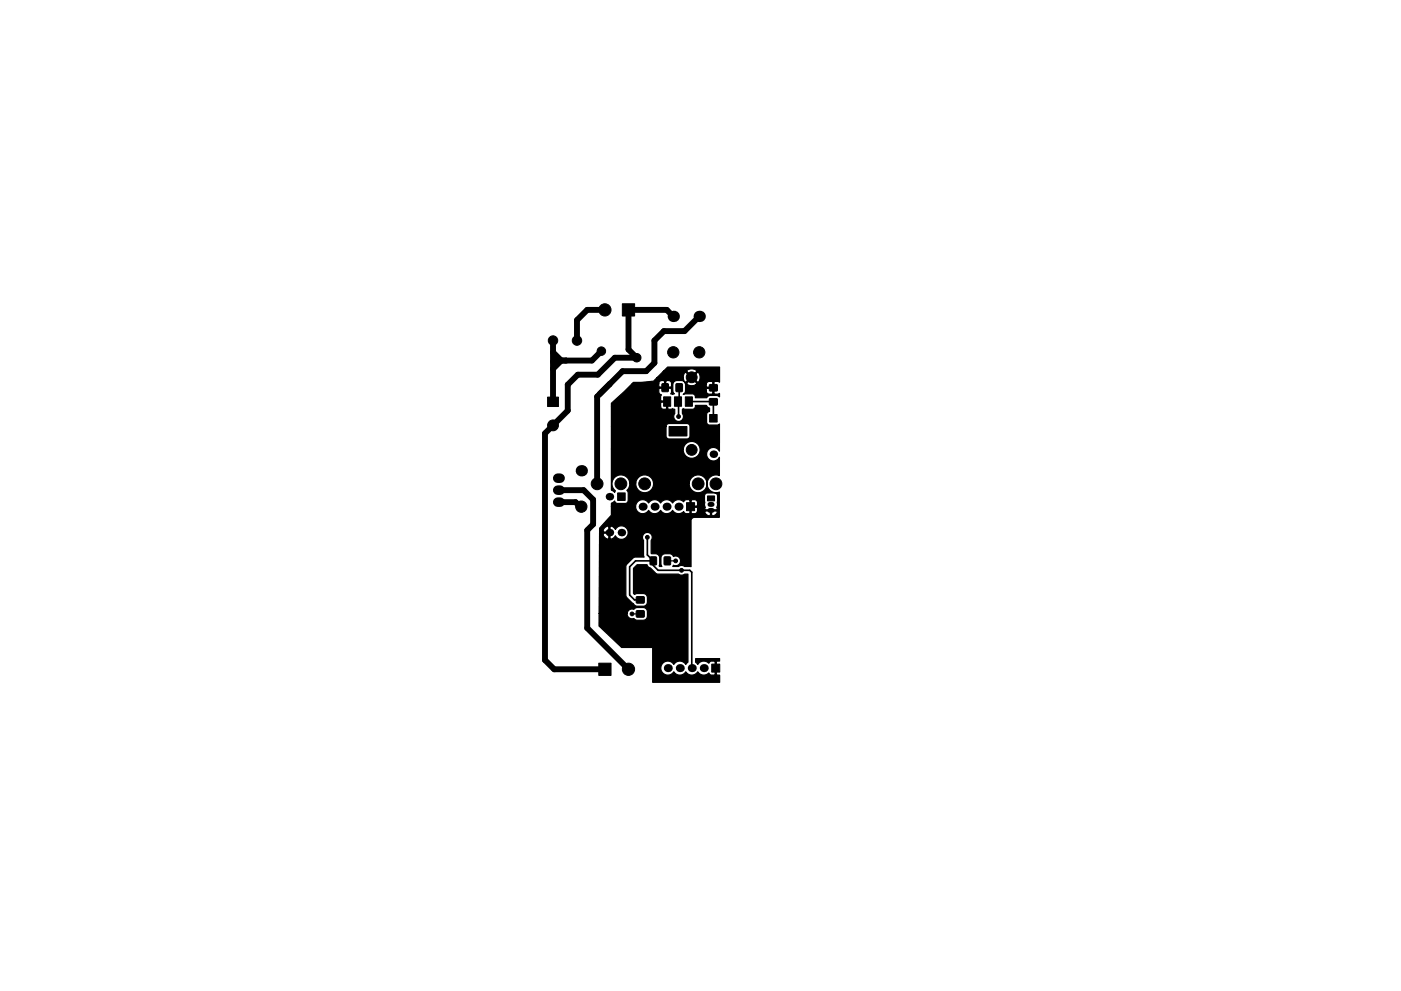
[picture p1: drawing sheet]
<svg xmlns="http://www.w3.org/2000/svg" width="297mm" height="210mm" viewBox="0 0 297 210" stroke-linecap="round" stroke-linejoin="round" font-family="sans-serif">
<g fill="#000" stroke="#000" stroke-width=".21">
<path d="M131.9 64.4h2.6v2.6h-2.6zM116.1 84.2h2.3v2h-2.3zM140.7 84.2h1.5v2h-1.5zM140.4 81.4l1.3 .1-.1 1.6-1.2-.1zM141.9 90.5h3.7v2h-3.7zM143 84.2h1.5v2h-1.5zM143.4 81.4l1.3 .1-.1 1.6-1.3-.1zM145.3 84.2h1.5v2h-1.5zM150.5 87.9h1.5v1.6h-1.5zM150.4 84.6h1.6l.1 1.3h-1.6zM150.4 81.6h1.6l.1 1.3h-1.6zM130.9 104.6h1.6v1.6h-1.6z"/>
<path d="M137.9 118.2h1.3l-.1 1.6h-1.2zM140.8 118.2h1.3v1.6h-1.3zM145.6 106.6h1.7v1.7h-1.7zM150 105.2h1.5v1.1h-1.5zM134.9 129.6h1.6l.1 1.3h-1.6zM134.9 126.6h1.6l.1 1.3h-1.6zM126.9 140.7h2.6v2.6h-2.6zM150.9 140.9h1.7v1.7h-1.7z"/>
<circle cx="117.2" cy="72.2" r="1"/>
<circle cx="122.3" cy="72.3" r="1"/>
<circle cx="127.5" cy="74.5" r=".9"/>
<circle cx="128.2" cy="65.7" r="1.3"/>
<circle cx="135" cy="75.9" r=".9"/>
<circle cx="142.7" cy="74.7" r="1.2"/>
<circle cx="148.2" cy="74.7" r="1.2"/>
<circle cx="117.3" cy="90.2" r="1.15"/>
<circle cx="143.9" cy="88.4" r=".4"/>
<circle cx="146.7" cy="95.4" r="1.15"/>
<circle cx="146.7" cy="80" r="1.15"/>
<circle cx="123.3" cy="107.5" r="1.2"/>
<circle cx="126.6" cy="102.6" r="1.25"/>
<circle cx="131.6" cy="102.6" r="1.25"/>
<circle cx="136.7" cy="102.6" r="1.25"/>
<circle cx="137.3" cy="114" r=".4"/>
<circle cx="143.2" cy="119" r=".4"/>
<circle cx="148" cy="102.6" r="1.25"/>
<circle cx="151.8" cy="102.6" r="1.25"/>
<circle cx="134" cy="130.2" r=".4"/>
<circle cx="144.5" cy="121" r=".4"/>
<circle cx="133.2" cy="142" r="1.3"/>
</g>
<path d="M118.2 104h.6M118.2 101.5h.6M118.2 106.5h.6" fill="none" stroke="#000" stroke-width="2"/>
<g fill="#000">
<circle cx="142.8" cy="67.1" r="1.2"/>
<circle cx="148.2" cy="67.1" r="1.2"/>
<circle cx="123.2" cy="99.9" r="1.2"/>
<circle cx="151.2" cy="96.4" r=".8"/>
<circle cx="129.2" cy="113" r=".8"/>
<circle cx="129.2" cy="105.4" r=".8"/>
<circle cx="131.8" cy="113" r=".8"/>
<circle cx="136.2" cy="107.5" r=".85"/>
<circle cx="138.8" cy="107.5" r=".85"/>
<circle cx="141.3" cy="107.5" r=".85"/>
<circle cx="143.9" cy="107.5" r=".85"/>
<circle cx="141.6" cy="141.7" r=".85"/>
<circle cx="144.1" cy="141.7" r=".85"/>
<circle cx="146.7" cy="141.7" r=".85"/>
<circle cx="149.2" cy="141.7" r=".85"/>
</g>
<path d="M150.5 107h.5M150.5 108.3h.5" fill="none" stroke="#000" stroke-width="1.1"/>
<path d="M143.8 85.2l.1 .1v3.1M144 82.2v3M146.6 85.2h4.6v3.5M137.2 114v3.7l1.3 1.3M138.5 119h-3.7l-1.3 1.2v6l1 1.1h1.3M138.5 119v1l1 1h6.7l.5 .4v20.3M147.5 101.7h.2l.9 .8" fill="none" stroke="#000" stroke-width=".35"/>
<path d="M117.2 72.2v13M117.2 74.7l1.8 1.8-1.8 1.7M127.5 74.5l-2 2h-8l-.3 .2M128.2 65.7h-3.7l-2.2 2.2v4.4M142.8 67.1l-1.4-1.4h-8.2v8.4l1.8 1.8h-4.7l-3.5 3.6h-4.3l-2.1 2.1v5.5l-4.9 4.9v48l2 2h10.7M148.2 67.1l-3.1 3.1h-4.3l-2 2v4.8l-1.8 1.7h-5l-5.4 5.4v18.5M118.5 104h5.3l2 2v5.2l-1.3 1.3v20.7l8.7 8.8M118.5 106.5h3.5l1.2 1.2" fill="none" stroke="#000" stroke-width="1.3"/>
<path d="M141.5 119h1.7M134 130.2h1.8" fill="none" stroke="#000" stroke-width=".25"/>
<path d="M129.6 85.6l4.5-4.2h5.6v.6l.1 .1h1.1v-1.2h.3v1.2h1l.2-.1v-.8l-.3-.4-.8-.1-.4 .2a.75 .75 0 0 0-1.2 .2v.3h-5.6l.2-.3 4.2-.2 .8-.8h5.6a.95 .95 0 0 0 .5 1l1.1-1.1h.3l1.1 1.1 .3-.1 .1-.3 .1-.7-.2-.9-.3-.1-1.1 1h-.3l-1.1-1a1.06 1.06 0 0 0-.5 1.1h-5.6l1.3-1.3h5l1 1.1 1.1-1.1-.1-.3-.3-.1-.7-.1-.9 .2-.1 .3h-5l1-.9h11v3.2l-.5-.2h-.6l-.1 .2v2.4l.1 .1h.6l.5-.1v.7l-.6-.3h-1.4l-.5 .1-.3 .4h-2.4a.68 .68 0 0 0-.6-.8l-1.9 .1 .3-.3 .1-.4h4.4a.64 .64 0 0 0 .7 .6h.6l.1-.1v-1.1h-1.2l-.2 .2v.4h-4.4v-1.7h.3a1.42 1.42 0 0 0 2 .3h2.1v.4l.2 .1h1.2v-1l-.1-.2h-.6a.64 .64 0 0 0-.7 .7h-2.1l.1-.3-1.1-1.1-1 1.1h-.3l-.7-.5h-1.2l-.5 .2-.2 .5-.1 1.4 .4 .7-.4 .1-.4-.1 .2-.5v-.6l-.2-.1h-2.4l-.1 .1v.6a.63 .63 0 0 0 .5 .7l-.1 .3v.8l.1 .2h1.4v1.6l.1 .1 .9-.1 .5 .1v.9a1.04 1.04 0 0 0 .1 1.4 1.04 1.04 0 0 0 1.4 0 1.04 1.04 0 0 0 .1-1.4v-.9l.2-.1 .4 .1h1.6a.68 .68 0 0 0 .5-.8h2.4l.2 .3 .4 .3v.7a.64 .64 0 0 0-.6 .6v1.8l.3 .4 1.9 .1 .5-.3v5.8a1.44 1.44 0 0 0-2.2-.5 1.44 1.44 0 0 0 0 2.3 1.44 1.44 0 0 0 2.2-.5v3.9l-.2-.1a1.89 1.89 0 0 0-2.4 1.9 1.89 1.89 0 0 0 2.6 1.7v5.4h-5.3a.73 .73 0 0 0-.7 .7v9.7h-1.3l-.6-.2-.8 .2h-1.2l.2-.3 .1 .1a1.04 1.04 0 0 0 1.4-1.1 1.04 1.04 0 0 0-1.5-.8l-.5-.5-1.3-.1a.89 .89 0 0 0-.9 .9l.1 1.4 .1 .4h-.4l-.2-.1 .2-1.7-.2-.5-.6-.4-1-.1v-2.8a1.04 1.04 0 0 0-.1-1.4 1.04 1.04 0 0 0-1.5 0 1.04 1.04 0 0 0-.1 1.4v3.1l.2 .5h-2.2l-1.5 1.5-.2 .5v6.4l1.9 1.9 .5 .1h1.3a.89 .89 0 0 0 .9-.9l-.1-1.1-.3-.5-.5-.2h-1.3l-.6 .2-.2-.2v-5.3l.8-.8h2.1l.2 .5 2 1.5h4.4l.6 .2 .8-.2h.7v18.7l-.5 .4a1.49 1.49 0 0 0-2.5 .1 1.49 1.49 0 0 0-2.3-.4 1.49 1.49 0 0 0 0 2.3 1.49 1.49 0 0 0 2.3-.4 1.49 1.49 0 0 0 2.5 0 1.49 1.49 0 0 0 2.5 0 1.49 1.49 0 0 0 2.4 .3l.5 .4h.7l.1-.1v-2.7l-.1-.1h-.7l-.5 .4a1.49 1.49 0 0 0-2.4 .3l-.4-.5v-.8h5.1v.6h-.6l-.1 .1v2.7l.1 .1h.6v1.6h-14.2l-.1-7.4h-6.5l-4.8-4.6v-2.7h6v.3a1.03 1.03 0 0 0 1.4 .8l.6 .4h1.4a.89 .89 0 0 0 .9-.9l-.1-1.3-.5-.4-1.7-.1-.7 .4a1.04 1.04 0 0 0-1.3 .8h-6l.1-16.8h.7l.4 .8a.62 .62 0 0 0 .9 .2v-1.2h-1.2l-.1 .2h-.7v-.7h.7l.1 .3h1.2v-1.2h.2v2.6h.4l.8-.6 .1 .1a1.44 1.44 0 0 0 2.1 .3 1.44 1.44 0 0 0-.1-2.2 1.44 1.44 0 0 0-2.1 .4l-.3-.4a.89 .89 0 0 0-1.1-.2 1.02 1.02 0 0 0-1.3 .9h-.7v-.6l2.5-2.7v-1.8h5.2v.3a1.49 1.49 0 0 0 1.2 1.2 1.49 1.49 0 0 0 1.5-.7 1.49 1.49 0 0 0 2.6 0 1.49 1.49 0 0 0 2.5 0 1.49 1.49 0 0 0 2.3 .2l.4 .4 .8 .1 .2-.2v-1.2h.2v1.2l.2 .2 .8-.1 .3-.3h1.6l.4 .6 .6 .3 .2-.2v-.9h.3v.9a.86 .86 0 0 0 1.2-.6l-.1-.3-4.2 .2 .1-.8-.2-.2h-1.4v-1.4h.2v1.2h1.2l.2-.4h1.5l.1 1.2h2.5l.1-1.2-.1-2.1-.4-.3h-1.6a.64 .64 0 0 0-.6 .6v1.8h-1.5v-.4a.64 .64 0 0 0-.6-.6h-.6l-.2 .2-1.1-.2-.5 .5a1.49 1.49 0 0 0-2.3 .2 1.49 1.49 0 0 0-2.5 0 1.49 1.49 0 0 0-2.6 0 1.49 1.49 0 0 0-1.7-.6 1.49 1.49 0 0 0-1 1.4h-5.2v-.7l.7-.5 .2 .3 .3 .2 2.1-.1 .3-.5v-1.7l-.3-.5 .6-.8v-.7h1.3v.3a1.89 1.89 0 0 0 2.1 1.7 1.89 1.89 0 0 0 1.7-2h7.5v.3a1.89 1.89 0 0 0 2.9 1.5 1.89 1.89 0 0 0 0-3.3 1.89 1.89 0 0 0-2.9 1.5h-7.5l-.1-.4a1.89 1.89 0 0 0-2-1.3 1.89 1.89 0 0 0-1.7 1.7h-1.3v-.4a1.89 1.89 0 0 0-2.9-1 1.89 1.89 0 0 0-.1 3l-.2 .4-.7-.5v-8.7h15.3a1.79 1.79 0 0 0 2.4 1.8 1.79 1.79 0 0 0 .6-3 1.79 1.79 0 0 0-3 .8v.4h-15.3v-4.8h11.6v2.1l.3 .4 4.1 .1a.64 .64 0 0 0 .7-.6v-2.1l-.3-.4-4.1-.1a.64 .64 0 0 0-.7 .6h-11.6v-4.3h10.5l.2 .5 .9 .1 .1-.1v-1.4h-1.1l-.1 .2v.7h-10.5z" fill="#000" stroke="#000" stroke-width=".25"/>
</svg>
